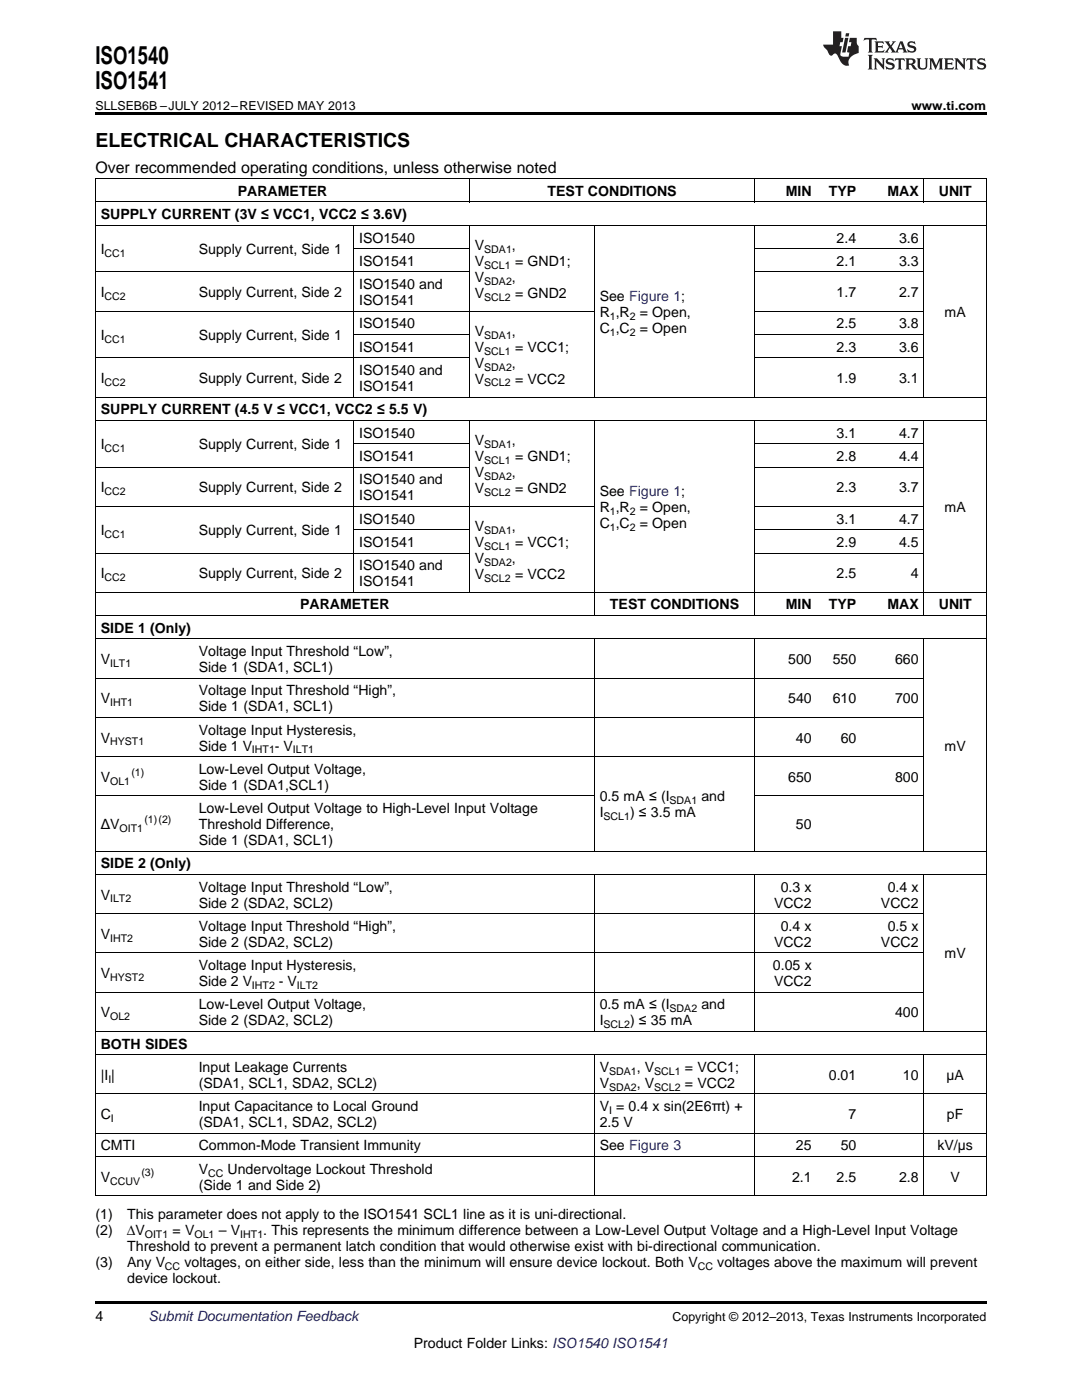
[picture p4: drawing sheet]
<svg xmlns="http://www.w3.org/2000/svg" width="216mm" height="279mm" viewBox="0 0 216 279" stroke-linecap="round" stroke-linejoin="round" font-family="sans-serif">
<defs><g id="words">
<g font-size="4.9">
<text x="19" y="12.8">ISO1540</text>
<text x="19" y="17.8">ISO1541</text>
</g>
<text font-size="3.9" x="19" y="29.3">ELECTRICAL CHARACTERISTICS</text>
<text font-size="3.2" x="19" y="34.4">Over recommended operating conditions, unless otherwise noted</text>
<g font-size="2.8">
<text x="47.4" y="39.1">PARAMETER</text>
<text x="109.3" y="39.1">TEST CONDITIONS</text>
<text x="156.8" y="39.1">MIN</text>
<text x="165.4" y="39.1">TYP</text>
<text x="177.1" y="39.1">MAX</text>
<text x="187.3" y="39.1">UNIT</text>
<text x="20.1" y="43.7">SUPPLY CURRENT (3V ≤ VCC1, VCC2 ≤ 3.6V)</text>
<text x="20.1" y="50.7">I</text>
<text x="39.7" y="50.7">Supply Current, Side 1</text>
<text x="71.6" y="48.4">ISO1540</text>
<text x="71.6" y="53.1">ISO1541</text>
<text x="94.8" y="49.9">V</text>
<text x="94.8" y="53.1">V</text>
<text x="102.2" y="49.9">,</text>
<text x="102.8" y="53.1">= GND1;</text>
<text x="166.9" y="48.4">2.4</text>
<text x="166.9" y="53.1">2.1</text>
<text x="179.4" y="48.4">3.6</text>
<text x="179.4" y="53.1">3.3</text>
<text x="20.1" y="59.3">I</text>
<text x="39.7" y="59.3">Supply Current, Side 2</text>
<text x="71.6" y="57.7">ISO1540 and</text>
<text x="94.8" y="56.2">V</text>
<text x="94.8" y="59.4">V</text>
<text x="102.2" y="56.2">,</text>
<text x="102.8" y="59.4">= GND2</text>
<text x="166.9" y="59.3">1.7</text>
<text x="179.4" y="59.3">2.7</text>
<text x="71.6" y="60.9">ISO1541</text>
<text x="71.6" y="65.5">ISO1540</text>
<text x="119.7" y="60">See Figure 1;</text>
<text x="119.7" y="63.2">R ,R</text>
<text x="127.7" y="63.2">= Open,</text>
<text x="166.9" y="65.5">2.5</text>
<text x="179.4" y="65.5">3.8</text>
<text x="188.5" y="63.2">mA</text>
<text x="20.1" y="67.9">I</text>
<text x="39.7" y="67.9">Supply Current, Side 1</text>
<text x="71.6" y="70.2">ISO1541</text>
<text x="94.8" y="67">V</text>
<text x="94.8" y="70.2">V</text>
<text x="102.2" y="67">,</text>
<text x="102.8" y="70.2">= VCC1;</text>
<text x="119.7" y="66.4">C ,C</text>
<text x="127.7" y="66.4">= Open</text>
<text x="166.9" y="70.2">2.3</text>
<text x="179.4" y="70.2">3.6</text>
<text x="20.1" y="76.4">I</text>
<text x="39.7" y="76.4">Supply Current, Side 2</text>
<text x="71.6" y="74.9">ISO1540 and</text>
<text x="94.8" y="73.4">V</text>
<text x="94.8" y="76.6">V</text>
<text x="102.2" y="73.4">,</text>
<text x="102.8" y="76.6">= VCC2</text>
<text x="166.9" y="76.4">1.9</text>
<text x="179.4" y="76.4">3.1</text>
<text x="20.1" y="82.7">SUPPLY CURRENT (4.5 V ≤ VCC1, VCC2 ≤ 5.5 V)</text>
<text x="71.6" y="78">ISO1541</text>
<text x="20.1" y="89.7">I</text>
<text x="39.7" y="89.7">Supply Current, Side 1</text>
<text x="71.6" y="87.3">ISO1540</text>
<text x="94.8" y="88.8">V</text>
<text x="102.2" y="88.8">,</text>
<text x="166.9" y="87.3">3.1</text>
<text x="179.4" y="87.3">4.7</text>
<text x="71.6" y="92">ISO1541</text>
<text x="94.8" y="92">V</text>
<text x="94.8" y="95.2">V</text>
<text x="102.2" y="95.2">,</text>
<text x="102.8" y="92">= GND1;</text>
<text x="166.9" y="92">2.8</text>
<text x="179.4" y="92">4.4</text>
<text x="20.1" y="98.2">I</text>
<text x="39.7" y="98.2">Supply Current, Side 2</text>
<text x="71.6" y="96.7">ISO1540 and</text>
<text x="71.6" y="99.8">ISO1541</text>
<text x="94.8" y="98.4">V</text>
<text x="102.8" y="98.4">= GND2</text>
<text x="119.7" y="99">See Figure 1;</text>
<text x="166.9" y="98.2">2.3</text>
<text x="179.4" y="98.2">3.7</text>
<text x="20.1" y="106.8">I</text>
<text x="39.7" y="106.8">Supply Current, Side 1</text>
<text x="71.6" y="104.5">ISO1540</text>
<text x="94.8" y="106">V</text>
<text x="102.2" y="106">,</text>
<text x="119.7" y="102.2">R ,R</text>
<text x="119.7" y="105.3">C ,C</text>
<text x="127.7" y="102.2">= Open,</text>
<text x="127.7" y="105.3">= Open</text>
<text x="166.9" y="104.5">3.1</text>
<text x="179.4" y="104.5">4.7</text>
<text x="188.5" y="102.2">mA</text>
<text x="71.6" y="109.1">ISO1541</text>
<text x="71.6" y="113.8">ISO1540 and</text>
<text x="94.8" y="109.1">V</text>
<text x="94.8" y="112.3">V</text>
<text x="102.2" y="112.3">,</text>
<text x="102.8" y="109.1">= VCC1;</text>
<text x="166.9" y="109.1">2.9</text>
<text x="179.4" y="109.1">4.5</text>
<text x="20.1" y="115.4">I</text>
<text x="39.7" y="115.4">Supply Current, Side 2</text>
<text x="71.6" y="117">ISO1541</text>
<text x="94.8" y="115.5">V</text>
<text x="102.8" y="115.5">= VCC2</text>
<text x="166.9" y="115.4">2.5</text>
<text x="181.8" y="115.4">4</text>
<text x="59.9" y="121.6">PARAMETER</text>
<text x="121.7" y="121.6">TEST CONDITIONS</text>
<text x="156.8" y="121.6">MIN</text>
<text x="165.4" y="121.6">TYP</text>
<text x="177.1" y="121.6">MAX</text>
<text x="187.3" y="121.6">UNIT</text>
<text x="20.1" y="126.3">SIDE 1 (Only)</text>
<text x="39.7" y="131">Voltage Input Threshold “Low”,</text>
<text x="20.1" y="132.5">V</text>
<text x="39.7" y="134.1">Side 1 (SDA1, SCL1)</text>
<text x="157.3" y="132.5">500</text>
<text x="166.2" y="132.5">550</text>
<text x="178.6" y="132.5">660</text>
<text x="20.1" y="140.4">V</text>
<text x="39.7" y="138.8">Voltage Input Threshold “High”,</text>
<text x="39.7" y="142">Side 1 (SDA1, SCL1)</text>
<text x="157.3" y="140.4">540</text>
<text x="166.2" y="140.4">610</text>
<text x="178.6" y="140.4">700</text>
<text x="20.1" y="148.2">V</text>
<text x="39.7" y="146.6">Voltage Input Hysteresis,</text>
<text x="39.7" y="149.8">Side 1 V</text>
<text x="54.9" y="149.8">- V</text>
<text x="158.8" y="148.2">40</text>
<text x="167.7" y="148.2">60</text>
<text x="188.5" y="149.8">mV</text>
<text x="39.7" y="154.4">Low-Level Output Voltage,</text>
<text x="20.1" y="156">V</text>
<text x="39.7" y="157.6">Side 1 (SDA1,SCL1)</text>
<text x="119.7" y="159.9">0.5 mA ≤ (I</text>
<text x="139.9" y="159.9">and</text>
<text x="157.3" y="156">650</text>
<text x="178.6" y="156">800</text>
<text x="20.1" y="165.5">ΔV</text>
<text x="39.7" y="162.3">Low-Level Output Voltage to High-Level Input Voltage</text>
<text x="39.7" y="165.5">Threshold Difference,</text>
<text x="119.7" y="163.1">I</text>
<text x="125.7" y="163.1">) ≤ 3.5 mA</text>
<text x="158.8" y="165.5">50</text>
<text x="20.1" y="173.3">SIDE 2 (Only)</text>
<text x="39.7" y="168.6">Side 1 (SDA1, SCL1)</text>
<text x="20.1" y="179.5">V</text>
<text x="39.7" y="177.9">Voltage Input Threshold “Low”,</text>
<text x="155.8" y="177.9">0.3 x</text>
<text x="177.1" y="177.9">0.4 x</text>
<text x="39.7" y="181.1">Side 2 (SDA2, SCL2)</text>
<text x="39.7" y="185.8">Voltage Input Threshold “High”,</text>
<text x="154.4" y="181.1">VCC2</text>
<text x="155.8" y="185.8">0.4 x</text>
<text x="175.8" y="181.1">VCC2</text>
<text x="177.1" y="185.8">0.5 x</text>
<text x="20.1" y="187.4">V</text>
<text x="39.7" y="188.9">Side 2 (SDA2, SCL2)</text>
<text x="154.4" y="188.9">VCC2</text>
<text x="175.8" y="188.9">VCC2</text>
<text x="188.5" y="191.3">mV</text>
<text x="20.1" y="195.2">V</text>
<text x="39.7" y="193.6">Voltage Input Hysteresis,</text>
<text x="39.7" y="196.8">Side 2 V</text>
<text x="55.6" y="196.8">- V</text>
<text x="154.2" y="193.6">0.05 x</text>
<text x="154.4" y="196.8">VCC2</text>
<text x="20.1" y="203">V</text>
<text x="39.7" y="201.4">Low-Level Output Voltage,</text>
<text x="119.7" y="201.4">0.5 mA ≤ (I</text>
<text x="139.9" y="201.4">and</text>
<text x="178.6" y="203">400</text>
<text x="20.1" y="209.3">BOTH SIDES</text>
<text x="39.7" y="204.6">Side 2 (SDA2, SCL2)</text>
<text x="119.7" y="204.6">I</text>
<text x="125.7" y="204.6">) ≤ 35 mA</text>
<text x="20.1" y="215.5">|I |</text>
<text x="39.7" y="213.9">Input Leakage Currents</text>
<text x="119.7" y="213.9">V</text>
<text x="127.1" y="213.9">, V</text>
<text x="136.7" y="213.9">= VCC1;</text>
<text x="165.4" y="215.5">0.01</text>
<text x="180.2" y="215.5">10</text>
<text x="188.8" y="215.5">µA</text>
<text x="39.7" y="217.1">(SDA1, SCL1, SDA2, SCL2)</text>
<text x="39.7" y="221.8">Input Capacitance to Local Ground</text>
<text x="119.7" y="217.1">V</text>
<text x="119.7" y="221.8">V = 0.4 x sin(2E6πt) +</text>
<text x="127.1" y="217.1">, V</text>
<text x="136.7" y="217.1">= VCC2</text>
<text x="20.1" y="223.3">C</text>
<text x="39.7" y="224.9">(SDA1, SCL1, SDA2, SCL2)</text>
<text x="119.7" y="224.9">2.5 V</text>
<text x="169.3" y="223.3">7</text>
<text x="188.9" y="223.3">pF</text>
<text x="20.1" y="229.6">CMTI</text>
<text x="39.7" y="229.6">Common-Mode Transient Immunity</text>
<text x="119.7" y="229.6">See Figure 3</text>
<text x="158.8" y="229.6">25</text>
<text x="167.7" y="229.6">50</text>
<text x="187" y="229.6">kV/µs</text>
<text x="20.1" y="235.8">V</text>
<text x="39.7" y="234.2">V</text>
<text x="39.7" y="237.4">(Side 1 and Side 2)</text>
<text x="45.4" y="234.2">Undervoltage Lockout Threshold</text>
<text x="158" y="235.8">2.1</text>
<text x="166.9" y="235.8">2.5</text>
<text x="179.4" y="235.8">2.8</text>
<text x="189.7" y="235.8">V</text>
<text x="19" y="243.3">(1)</text>
<text x="25.4" y="243.3">This parameter does not apply to the ISO1541 SCL1 line as it is uni-directional.</text>
<text x="19" y="246.5">(2)</text>
<text x="25.3" y="246.5">∆V</text>
<text x="25.4" y="249.6">Threshold to prevent a permanent latch condition that would otherwise exist with bi-directional communication.</text>
<text x="34.4" y="246.5">= V</text>
<text x="43.6" y="246.5">– V</text>
<text x="52.5" y="246.5">. This represents the minimum difference between a Low-Level Output Voltage and a High-Level Input Voltage</text>
<text x="19" y="252.8">(3)</text>
<text x="25.4" y="252.8">Any V</text>
<text x="25.4" y="256">device lockout.</text>
<text x="36.8" y="252.8">voltages, on either side, less than the minimum will ensure device lockout. Both V</text>
<text x="143.1" y="252.8">voltages above the maximum will prevent</text>
<text x="19" y="263.6">4</text>
<text x="82.5" y="269">Product Folder Links: ISO1540 ISO1541</text>
</g>
<text font-size="2.8" fill="#0000c8" x="29.6" y="263.6">Submit Documentation Feedback</text>
<g font-size="2.5">
<text x="19" y="21.9">SLLSEB6B –JULY 2012–REVISED MAY 2013</text>
<text x="181.9" y="21.9">www.ti.com</text>
<text x="134.2" y="263.6">Copyright © 2012–2013, Texas Instruments Incorporated</text>
</g>
<g font-size="2.1">
<text x="20.9" y="51.3">CC1</text>
<text x="96.6" y="50.4">SDA1</text>
<text x="96.6" y="53.6">SCL1</text>
<text x="20.9" y="59.9">CC2</text>
<text x="96.6" y="56.8">SDA2</text>
<text x="96.6" y="60">SCL2</text>
<text x="121.7" y="63.8">1</text>
<text x="125.7" y="63.8">2</text>
<text x="20.9" y="68.4">CC1</text>
<text x="96.6" y="67.6">SDA1</text>
<text x="96.6" y="70.8">SCL1</text>
<text x="121.7" y="67">1</text>
<text x="125.7" y="67">2</text>
<text x="20.9" y="77">CC2</text>
<text x="96.6" y="73.9">SDA2</text>
<text x="96.6" y="77.1">SCL2</text>
<text x="96.6" y="89.4">SDA1</text>
<text x="20.9" y="90.2">CC1</text>
<text x="96.6" y="92.6">SCL1</text>
<text x="96.6" y="95.7">SDA2</text>
<text x="20.9" y="98.8">CC2</text>
<text x="96.6" y="98.9">SCL2</text>
<text x="20.9" y="107.4">CC1</text>
<text x="96.6" y="106.5">SDA1</text>
<text x="121.7" y="102.7">1</text>
<text x="121.7" y="105.9">1</text>
<text x="125.7" y="102.7">2</text>
<text x="125.7" y="105.9">2</text>
<text x="96.6" y="109.7">SCL1</text>
<text x="96.6" y="112.9">SDA2</text>
<text x="20.9" y="116">CC2</text>
<text x="96.6" y="116.1">SCL2</text>
<text x="22" y="133.1">ILT1</text>
<text x="22" y="140.9">IHT1</text>
<text x="22" y="148.8">HYST1</text>
<text x="26.2" y="154.9">(1)</text>
<text x="50.3" y="150.4">IHT1</text>
<text x="58.5" y="150.4">ILT1</text>
<text x="22" y="156.6">OL1</text>
<text x="133.6" y="160.5">SDA1</text>
<text x="23.8" y="166">OIT1</text>
<text x="28.8" y="164.3">(1)(2)</text>
<text x="120.4" y="163.7">SCL1</text>
<text x="22" y="180.1">ILT2</text>
<text x="22" y="187.9">IHT2</text>
<text x="22" y="195.8">HYST2</text>
<text x="50.3" y="197.3">IHT2</text>
<text x="59.2" y="197.3">ILT2</text>
<text x="22" y="203.6">OL2</text>
<text x="133.6" y="202">SDA2</text>
<text x="120.4" y="205.2">SCL2</text>
<text x="121.5" y="214.5">SDA1</text>
<text x="130.5" y="214.5">SCL1</text>
<text x="21.6" y="216.1">I</text>
<text x="121.5" y="217.7">SDA2</text>
<text x="130.5" y="217.7">SCL2</text>
<text x="22.1" y="223.9">I</text>
<text x="121.5" y="222.3">I</text>
<text x="22" y="236.4">CCUV</text>
<text x="28.2" y="234.7">(3)</text>
<text x="41.5" y="234.8">CC</text>
<text x="28.9" y="247">OIT1</text>
<text x="38.8" y="247">OL1</text>
<text x="47.9" y="247">IHT1</text>
<text x="32.9" y="253.4">CC</text>
<text x="139.2" y="253.4">CC</text>
</g>
</g></defs>
<path d="M19 22.5h177.8v.5h-177.8zM19 259.7h177.8v.5h-177.8z" fill="#000"/>
<g fill="none" stroke="#000" stroke-width=".2">
<path d="M19 35.6h177.8M19.1 35.7v203M93.6 35.7v4.7M150.5 35.7v4.7M184.3 35.7v4.7M196.8 35.7v203M19 54.3h74.7M19 45h177.8M19 40.3h177.8M70.5 45v34.3M70.6 49.6h23.1M93.6 45v34.3"/>
<path d="M118.6 45v34.3M150.5 45v34.3M150.6 54.3h33.8M150.6 49.6h33.8M184.3 45v34.3M19 79.3h177.8M19 71.4h74.7M19 62.1h99.6M70.6 66.8h23.1M150.6 71.4h33.8M150.6 66.8h33.8M150.6 62.1h33.8"/>
<path d="M19 93.2h74.7M19 83.9h177.8M70.5 84v34.3M70.6 88.6h23.1M93.6 84v34.3M118.6 84v38.9M150.5 84v38.9M150.6 93.2h33.8M150.6 88.6h33.8M184.3 84v38.9M19 118.2h177.8M19 110.4h74.7"/>
<path d="M19 101.1h99.6M70.6 105.7h23.1M150.6 110.4h33.8M150.6 105.7h33.8M150.6 101.1h33.8M19 135.3h165.4M19 127.5h177.8M19 122.9h177.8M118.6 127.6v42.3M150.5 127.6v42.3M184.3 127.6v42.3M19 158.8h99.6"/>
<path d="M19 151h165.4M19 143.2h165.4M150.6 158.8h33.8M19 174.5h177.8M19 169.8h177.8M118.6 174.6v31.3M150.5 174.6v31.3M184.3 174.6v31.3M19 198h165.4M19 190.2h165.4M19 182.3h165.4M19 218.3h177.8"/>
<path d="M19 210.5h177.8M19 205.8h177.8M118.6 210.5v28.2M150.5 210.5v28.2M184.3 210.5v28.2M19 238.6h177.8M19 230.8h177.8M19 226.1h177.8"/>
</g>
<g fill="#231f20">
<path d="M172.5 7.6l-.1 .5 .4-.2h.6v.1v2.1l-.2 .4h.9l-.2-.4v-2.1l.1-.1h.5l.5 .2-.2-.5zM174.5 8.3l.2 .3v1.5l-.2 .4h1.8l.2-.6a1.04 1.04 0 0 1-1.3 .2v-.7h.6l.3 .2v-.6l-.3 .2h-.6v-.6l.8-.1 .4 .3-.2-.5zM176.5 8.3l.9 1.1-.9 1.1h.8l-.2-.2 .4-.7 .5 .7-.2 .2h1.5l-.2-.2 .2-.4h.9l.1 .4-.2 .2h1l-.3-.3-.7-1.9h-.5l-.9 2-.8-1 .9-1h-.8l.1 .3-.4 .5-.3-.6 .1-.2zM179.7 8.6l.4 1h-.7zM181.3 8.4a.63 .63 0 0 0-.2 .7 .63 .63 0 0 0 .6 .4l.6 .2 .1 .2a.75 .75 0 0 1-.7 .4 .75 .75 0 0 1-.6-.5l.1 .7 .1-.1a1.11 1.11 0 0 0 1.5-.6 1.13 1.13 0 0 0-1.2-.8l-.1-.4a1.04 1.04 0 0 1 1.2 .2l-.2-.5-.2 .1-.4-.2zM173.2 10.9l.2 .4v2.2l-.2 .4h1l-.3-.4v-2.2l.3-.4zM174.3 11.6l.3 .4v1.5l-.3 .4h.8l-.2-.4v-1.3l1.5 1.7v-1.9l.2-.4h-.7l.2 .4v.9l-1.1-1.3zM177 11.8a.62 .62 0 0 0-.2 .7 .62 .62 0 0 0 .6 .4l.6 .1 .1 .3a.76 .76 0 0 1-.7 .3 .76 .76 0 0 1-.7-.4l.2 .7 .1-.1a1.11 1.11 0 0 0 1.5-.6 1.13 1.13 0 0 0-1.2-.8l-.1-.4a1.04 1.04 0 0 1 1.2 .2l-.2-.6-.2 .1-.5-.1zM178.7 11.6l-.2 .6a.61 .61 0 0 1 .8-.3v1.6l-.2 .4h.9l-.2-.4v-1.6a.63 .63 0 0 1 .7 .3l-.1-.6zM180.6 11.6l.3 .4v1.5l-.3 .4h1l-.2-.2-.1-.8 .6 .2a.76 .76 0 0 0 1.2 .7l-1-1a.58 .58 0 0 0 .6-.5 .58 .58 0 0 0-.5-.6zM181.4 11.9h.1a.45 .45 0 0 1 .5 .1 .45 .45 0 0 1 .1 .5l-.8 .2zM182.9 11.6l.2 .2a2.17 2.17 0 0 0 .3 1.9 .99 .99 0 0 0 1.6-.6v-1.1l.2-.4h-.7l.2 .2a1.92 1.92 0 0 1-.2 1.8 .6 .6 0 0 1-.9-.5v-1.1l.2-.4zM185.4 11.6l.2 .4v1.5l-.2 .4h.7l-.2-.4v-1.4l.8 1.8 .8-1.8v1.4l-.2 .4h.9l-.2-.4v-1.5l.2-.4h-.8l-.6 1.5-.6-1.5zM188.4 11.6l.2 .4v1.5l-.2 .4h1.8l.1-.6a1.04 1.04 0 0 1-1.2 .1v-.6h.5l.4 .2v-.6l-.4 .2h-.5v-.7h.8l.3 .3-.1-.6zM190.5 11.6l.2 .4v1.5l-.2 .4h.7l-.2-.4v-1.3l1.5 1.7v-1.9l.2-.4h-.7l.2 .4v.9l-1.1-1.3zM192.9 11.6l-.1 .6a.61 .61 0 0 1 .7-.3l.1 1.6-.3 .4h1l-.3-.4 .1-1.6a.63 .63 0 0 1 .7 .3l-.1-.6zM195.2 11.8a.62 .62 0 0 0-.2 .7 .62 .62 0 0 0 .6 .4l.6 .1 .1 .3a.76 .76 0 0 1-.7 .3 .76 .76 0 0 1-.6-.4l.1 .7 .1-.1a1.11 1.11 0 0 0 1.6-.6 1.13 1.13 0 0 0-1.3-.8l-.1-.4a1.04 1.04 0 0 1 1.2 .2l-.1-.6-.2 .1-.5-.1z"/>
<path d="M166.2 6.3v2.6h-1.9v.4l.8 .9a.91 .91 0 0 0 1 .8 .56 .56 0 0 1 .5-.3 .56 .56 0 0 1 .5 .3l.4 .8a1.53 1.53 0 0 0 1.9 1.2 1.54 1.54 0 0 1 1-2.1l.9-.3v-1.4a1.52 1.52 0 0 1-.4-1.6h-1.3l-.2 .8h.5l-.2 .8h-.5l-.1 1v.2l.4 .1-.2 .8a1.93 1.93 0 0 1-1.6-.3l.3-1.8h-.5l.2-.8h.4l.2-.8h-.4v-1.3zM168.6 7.6l-.6 2.9h.7l.6-2.9zM168.8 6.6l-.1 .7h.6l.2-.7z"/>
</g>
<use href="#words"/>
</svg>
